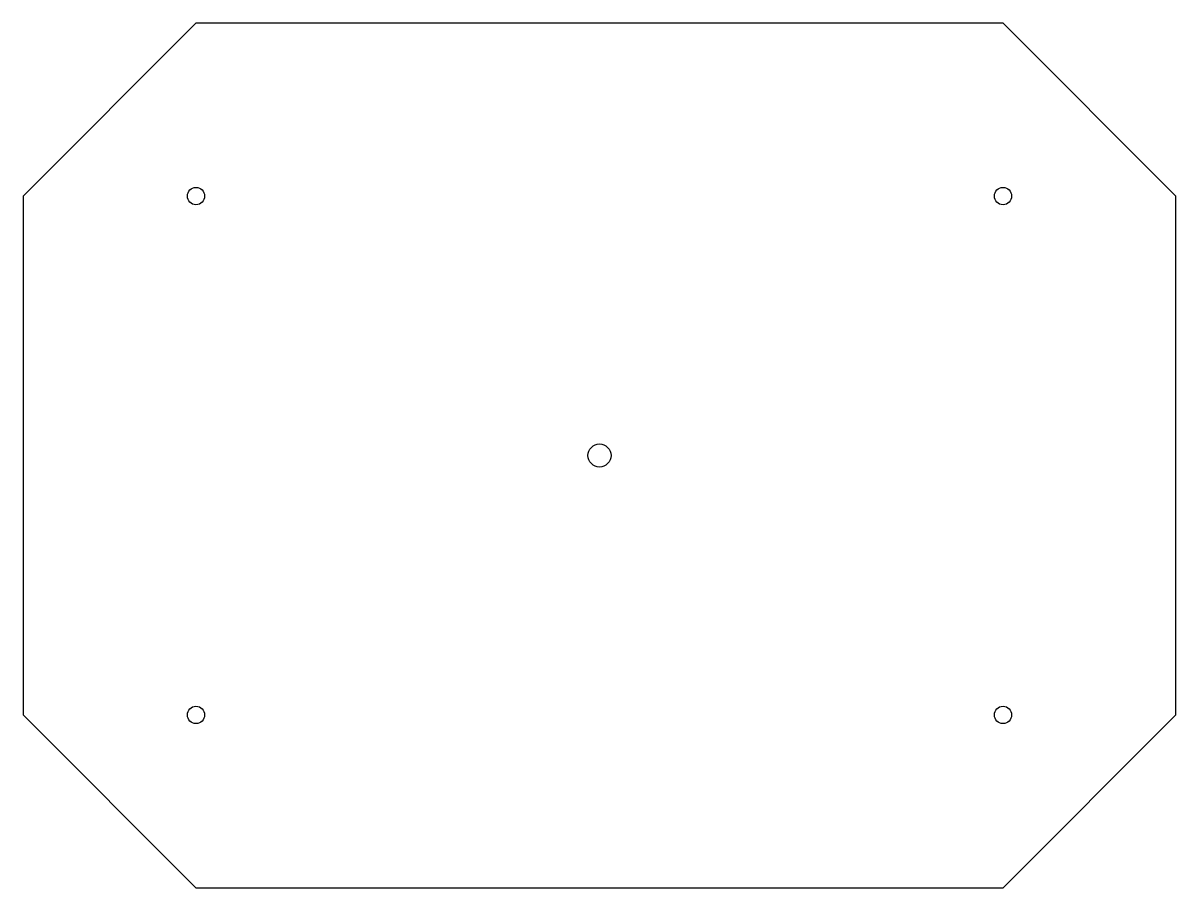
# Model space of a CAD drawing. Header units: inches. Extents: x -1.18 to 6.69, y 0 to 5.91.
import ezdxf

# ---------------------------------------------------------------- set-up
doc = ezdxf.new("R2010")
doc.units = ezdxf.units.IN
doc.header["$MEASUREMENT"] = 0

msp = doc.modelspace()

# ---------------------------------------------------------------- linework, layer by layer
msp.add_lwpolyline([(0, 5.9055), (-1.1811, 4.7244), (-1.1811, 1.1811), (0, 0), (5.5118, 0), (6.6929, 1.1811), (6.6929, 4.7244), (5.5118, 5.9055)], close=True)
for centre, radius in [((0, 4.7244), 0.0591), ((5.5118, 4.7244), 0.0591), ((2.7559, 2.9528), 0.0787), ((0, 1.1811), 0.0591), ((5.5118, 1.1811), 0.0591)]:
    msp.add_circle(centre, radius)

doc.saveas('drawing.dxf')
